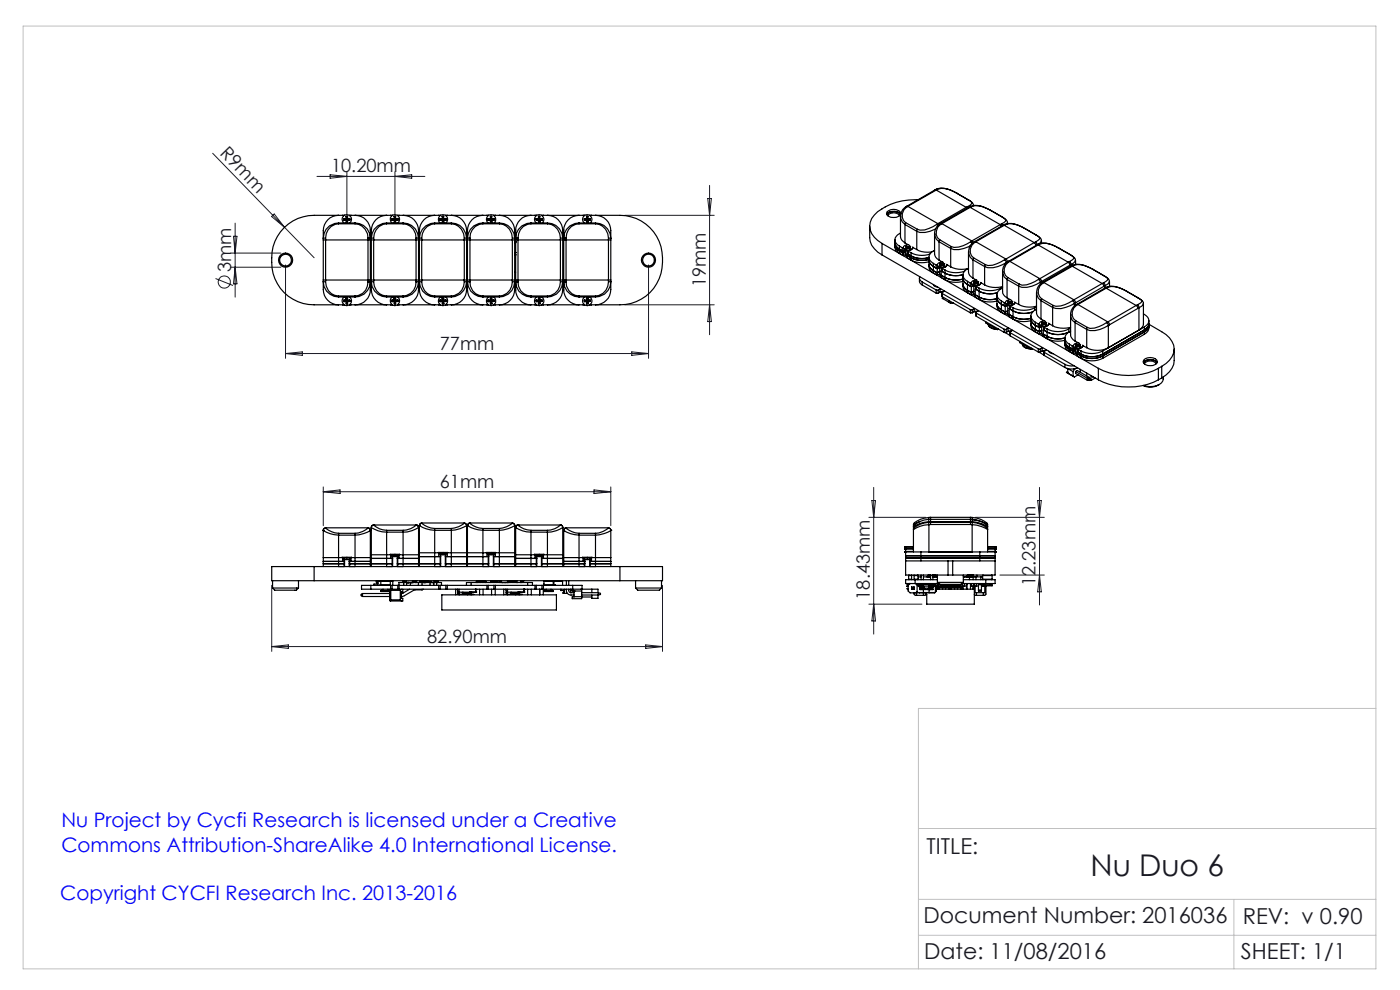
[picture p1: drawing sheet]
<svg xmlns="http://www.w3.org/2000/svg" width="297mm" height="210mm" viewBox="0 0 297 210" stroke-linecap="round" stroke-linejoin="round" font-family="sans-serif">
<defs><g id="words">
<text font-size="6.3" fill="#191924" x="231.3" y="185.7">Nu Duo 6</text>
<g font-size="4.7" fill="#191924">
<text x="196.6" y="181.1">TITLE:</text>
<text x="195.9" y="195.9">Document Number: 2016036</text>
<text x="263.6" y="195.9">REV: v 0.90</text>
<text x="196.1" y="203.4">Date: 11/08/2016</text>
<text x="263.3" y="203.5">SHEET: 1/1</text>
</g>
<g font-size="4.2" fill="#00f">
<text x="13" y="175.5">Nu Project by Cycfi Research is licensed under a Creative</text>
<text x="13" y="180.7">Commons Attribution-ShareAlike 4.0 International License.</text>
<text x="12.8" y="190.9">Copyright CYCFI Research Inc. 2013-2016</text>
</g>
<g font-size="3.9" fill="#191924">
<text x="46.5" y="32.7" transform="rotate(46 46.5 32.7)">R9mm</text>
<text x="70.2" y="36.6">10.20mm</text>
<text x="49.1" y="57.7" transform="rotate(-90 49.1 57.7)">3mm</text>
<text x="149.7" y="60.9" transform="rotate(-90 149.7 60.9)">19mm</text>
<text x="93.3" y="74.1">77mm</text>
<text x="93.3" y="103.4">61mm</text>
<text x="219.7" y="124.3" transform="rotate(-90 219.7 124.3)">12.23mm</text>
<text x="184.5" y="127.2" transform="rotate(-90 184.5 127.2)">18.43mm</text>
<text x="90.6" y="136.3">82.90mm</text>
</g>
</g></defs>
<g fill="none" stroke="#191924" stroke-width=".21">
<path d="M45.1 32.5l21.5 22.2M67.2 37.4h22.9M70 37.1l3.6 .3-3.6 .4zM73.6 36.4v9.1M83.8 36.4v9.1M83.8 37.4l3.5-.3v.7zM150.5 39.3v31.7M45.7 59.1l3.7 1.5M48.9 53.7h10.7M48.9 56.7h10.7M49.5 50.1h.8l-.4 3.6zM49.9 47.3v15.7"/>
<path d="M49.9 56.7l.4 3.5h-.8zM57.6 45.9l.6-.5 2.2 2.8zM60.6 56.2v19.8M132.5 45.7h19M137.6 56.2v19.8M150.1 42.1h.8l-.4 3.6zM60.6 75h77M60.6 75l3.5-.4v.8zM132.5 64.7h19M134 74.6l3.6 .4-3.6 .4zM150.5 64.7l.4 3.5h-.8zM68.6 103.3v8.2"/>
<path d="M68.6 104.3h61M68.6 104.3l3.5-.4v.8zM126 103.9l3.6 .4-3.6 .4zM129.6 103.3v8.2M184.3 109.7h12.1M185 106.2h.7l-.4 3.5zM185.3 103.4v31.1M206.9 109.7h14.6M220.1 106.2h.8l-.4 3.5zM220.5 103.4v24.9M57.6 124.2v14M57.6 137.2h82.9"/>
<path d="M57.6 137.2l3.6-.4v.7zM137 136.8l3.5 .4-3.5 .3zM140.5 124.2v14M184.3 128.2h11.3M185.3 128.2l.4 3.5h-.7zM212.1 122h9.4M220.5 122l.4 3.5h-.8z"/>
<circle cx="47.6" cy="59.8" r="1.3"/>
</g>
<path d="M4.9 5.5h287v200h-287zM291.9 150.3h-97.1v55.2M194.8 175.7h97.1M194.8 198.4h97.1M194.8 190.8h97.1M261.8 190.8v14.7" fill="none" stroke="#c0c0c0" stroke-width=".21"/>
<g fill="none" stroke="#000" stroke-width=".25">
<path d="M68.6 50.5v.4M68.6 50.9h.5M68.6 59.4h.5M68.6 59.4v.4M68.6 59.8h.5M68.6 59.8a3.3 3.3 0 0 0 3.2 3.2M68.6 59.8a4.6 4.6 0 0 0 .9 3.9 3.3 3.3 0 0 0 2.3 1M68.6 50.9v8.5M69.1 50.5h-.5M69.1 50.5v.4M69.1 59.4v.4M69.1 59.8a2.9 2.9 0 0 0 2.7 3"/>
<path d="M69.1 50.9h9M69.1 59.4h9M69.1 50.9v8.5M71.8 47.3a3.2 3.2 0 0 0-3.2 3.2M71.8 47.3v.2M71.8 47.5a2.89 2.89 0 0 0-2.7 3M71.8 45.7a3.3 3.3 0 0 0-3.2 3.2v1.6M71.8 47.5h3.5M71.8 47.3h3.5M72.7 45.7l.2 .1M73 47.3a1 1 0 0 1-.1-1.5 1 1 0 0 1 1.4 0 1 1 0 0 1-.1 1.5M73 46.4v.3"/>
<path d="M73 46.4h.4M73 46.4v.1M73 45.7h.1M73 46.5v.1M73 46.6h.5M73 46.5h.5M73 46.6v.1M73.1 45.7h-6.5a9.1 9.1 0 0 0-9 10 8.9 8.9 0 0 0 9 9h6.5M73.4 45.9v.5M73.4 45.9h.3M73.4 45.9l.1 .1M73.4 46.4l.1 .1"/>
<path d="M73.4 46.7v.5M73.4 47.2h.3M73.4 46.7h-.4M73.5 47.1h.2M73.5 46h.2M73.5 46v.5M73.5 46.6v.5M73.5 46.6l-.1 .1M73.5 47.1l-.1 .1M73.7 46v.5M73.7 46.6v.5M73.7 46.6h.4"/>
<path d="M73.7 46.5h.4M73.7 47.1v.1M73.7 46.6v.1M73.7 45.9v.5M73.7 46.7v.5M73.7 46.7h.5M73.7 46.4v.1M73.7 45.9v.1M74.1 45.7h9.2M74.1 46.5v.1M74.1 46.6l.1 .1M74.2 45.7h.1"/>
<path d="M74.2 46.5v.1M74.2 46.3v.4M74.2 46.3l-.5 .1M74.2 46.3l-.1 .2M74.5 45.7l-.2 .1M75.3 47.5a2.92 2.92 0 0 1 2.8 3M75.3 47.3v.2M75.3 47.3a3.2 3.2 0 0 1 3.3 3.2M75.3 45.7a3.3 3.3 0 0 1 3.3 3.2v1.6M78.1 50.5h.5M78.1 50.5v.4M78.1 50.9h.5"/>
<path d="M78.1 59.4h.5M78.1 59.4v.4M78.1 59.8a2.84 2.84 0 0 1-2.8 3M78.1 50.9v8.5M78.6 50.5v.4M78.6 59.4v.4M78.6 59.8h-.5M78.6 59.8a3.3 3.3 0 0 1-3.3 3.2M78.6 59.8a4.3 4.3 0 0 1-1 3.9 3.1 3.1 0 0 1-2.3 1M78.6 50.9v8.5M78.6 48.8h.2M78.8 50.9h.5"/>
<path d="M78.8 59.4h.5M78.8 50.5v.4M78.8 59.4v.4M78.8 59.8h.5M78.8 59.8a3.3 3.3 0 0 0 3.2 3.2M78.8 59.8a4.6 4.6 0 0 0 .9 3.9 3.3 3.3 0 0 0 2.3 1M78.8 50.9v8.5M79.3 50.5v.4M79.3 50.5h-.5M79.3 59.8a2.9 2.9 0 0 0 2.7 3M79.3 59.4v.4M79.3 50.9h9"/>
<path d="M79.3 50.9v8.5M79.3 59.4h9M82 47.5a2.89 2.89 0 0 0-2.7 3M82 47.3a3.3 3.3 0 0 0-3.2 3.2M82 47.3v.2M82 45.7a3.3 3.3 0 0 0-3.2 3.2v1.6M82 47.5h3.5M82 47.3h3.5M82.9 45.7l.2 .1M83.1 47.3a1 1 0 0 1 0-1.5 1 1 0 0 1 1.4 0 1 1 0 0 1-.1 1.5M83.1 46.4v.3M83.1 46.4h.5"/>
<path d="M83.1 46.4l.1 .1M83.2 45.7h.1M83.2 46.6h.5M83.2 46.5h.5M83.2 46.5v.1M83.2 46.6l-.1 .1M83.6 45.9h.3M83.6 45.9v.5M83.6 45.9l.1 .1M83.6 47.2h.3M83.6 46.7v.5M83.6 46.7h-.5"/>
<path d="M83.6 46.4l.1 .1M83.7 47.1h.2M83.7 46h.2M83.7 46v.5M83.7 46.6v.5M83.7 46.6l-.1 .1M83.7 47.1l-.1 .1M83.9 46.6h.4M83.9 46.5h.4M83.9 46v.5M83.9 46.6v.5M83.9 46.6v.1"/>
<path d="M83.9 47.1h.1M83.9 46.7h.5M83.9 45.9v.5M83.9 46.7v.5M83.9 46.4v.1M83.9 45.9v.1M84.3 45.7h9.2M84.3 46.5v.1M84.3 46.6l.1 .1M84.4 45.7h.1M84.4 46.5v.1M84.4 46.3v.4"/>
<path d="M84.4 46.3l-.5 .1M84.4 46.3l-.1 .2M84.7 45.7l-.2 .1M85.5 47.5a2.87 2.87 0 0 1 2.8 3M85.5 47.3v.2M85.5 47.3a3.3 3.3 0 0 1 3.3 3.2M85.5 45.7a3.3 3.3 0 0 1 3.3 3.2v1.6M88.3 50.5h.5M88.3 50.5v.4M88.3 50.9h.5M88.3 59.4h.5M88.3 59.4v.4"/>
<path d="M88.3 59.8a2.84 2.84 0 0 1-2.8 3M88.3 50.9v8.5M88.8 50.5v.4M88.8 59.8h-.5M88.8 59.8a3.3 3.3 0 0 1-3.3 3.2M88.8 59.4v.4M88.8 59.8a4.6 4.6 0 0 1-1 3.9 3.3 3.3 0 0 1-2.3 1M88.8 50.9v8.5M89 50.9h.5M89 59.4h.5M89 50.5v.4M89 59.4v.4"/>
<path d="M89 59.8h.5M89 59.8a3.3 3.3 0 0 0 3.2 3.2M89 59.8a4.6 4.6 0 0 0 .9 3.9 3.3 3.3 0 0 0 2.3 1M89 48.8h-.2l.2 .1M89 49.2h-.2M89 50.9v8.5M89.5 50.5h-.5M89.5 50.5v.4M89.5 59.4v.4M89.5 59.8a2.9 2.9 0 0 0 2.7 3M89.5 50.9h9M89.5 59.4h9"/>
<path d="M89.5 50.9v8.5M92.2 47.3a3.3 3.3 0 0 0-3.2 3.2M92.2 47.3v.2M92.2 47.5a2.89 2.89 0 0 0-2.7 3M92.2 45.7a3.3 3.3 0 0 0-3.2 3.2v1.6M92.2 47.5h3.5M92.2 47.3h3.5M93.1 45.7l.2 .1M93.3 47.3a1 1 0 0 1 0-1.5 1 1 0 0 1 1.4 0 1 1 0 0 1-.1 1.5M93.3 46.4h.5M93.3 46.4v.3M93.3 46.4l.1 .1"/>
<path d="M93.4 45.7h.1M93.4 46.5v.1M93.4 46.6l-.1 .1M93.4 46.6h.5M93.4 46.5h.5M93.8 45.9v.5M93.8 45.9h.3M93.8 45.9l.1 .1M93.8 46.7h-.5M93.8 46.7v.5M93.8 47.2h.4M93.8 46.4l.1 .1"/>
<path d="M93.9 47.1h.2M93.9 46.6l-.1 .1M93.9 46h.2M93.9 46v.5M93.9 46.6v.5M93.9 47.1l-.1 .1M94.1 46v.5M94.1 46.6v.5M94.1 46.6v.1M94.1 46.6h.4M94.1 47.1h.1M94.1 46.5h.4"/>
<path d="M94.1 46.4v.1M94.1 45.9v.1M94.1 45.9v.5M94.1 46.7l.1 .5M94.1 46.7h.5M94.1 47.1l.1 .1M94.5 45.7h9.1M94.5 46.5l.1 .1M94.5 46.6l.1 .1M94.6 45.7h.1M94.6 46.3v.4M94.6 46.3l-.5 .1"/>
<path d="M94.6 46.3l-.1 .2M94.9 45.7l-.2 .1M95.7 47.5a2.92 2.92 0 0 1 2.8 3M95.7 47.3v.2M95.7 47.3a3.2 3.2 0 0 1 3.3 3.2M95.7 45.7a3.3 3.3 0 0 1 3.3 3.2v1.6M98.5 50.5h.5M98.5 50.5v.4M98.5 50.9h.5M98.5 59.4h.5M98.5 59.4v.4M98.5 59.8a2.92 2.92 0 0 1-2.8 3"/>
<path d="M98.5 50.9v8.5M99 50.5v.4M99 59.8h-.5M99 59.8a3.3 3.3 0 0 1-3.3 3.2M99 59.4v.4M99 59.8a4.6 4.6 0 0 1-1 3.9 3.3 3.3 0 0 1-2.3 1M99 57l.2 .4M99 55.3l.2 .1M99 52.8l.2 .1M99 50.3l.2 .1M99 50.9v8.5M99 48.8h.2"/>
<path d="M99.2 50.5v.4M99.2 50.9h.5M99.2 59.4h.5M99.2 59.4v.4M99.2 59.8h.5M99.2 59.8a3.3 3.3 0 0 0 3.2 3.2M99.2 59.8a4.6 4.6 0 0 0 .9 3.9 3.3 3.3 0 0 0 2.3 1M99.2 56l-.2 .1M99.2 53.5l-.2 .1M99.2 51.1h-.2M99.2 49.1l-.2 .4M99.2 50.9v8.5"/>
<path d="M99.7 50.5h-.5M99.7 50.5v.4M99.7 59.4v.4M99.7 59.8a2.83 2.83 0 0 0 2.7 3M99.7 50.9h9M99.7 59.4h9M99.7 50.9v8.5M102.4 47.3a3.3 3.3 0 0 0-3.2 3.2M102.4 47.3v.2M102.4 47.5a2.83 2.83 0 0 0-2.7 3M102.4 45.7a3.3 3.3 0 0 0-3.2 3.2v1.6M102.4 47.5h3.5"/>
<path d="M102.4 47.3h3.5M103.3 45.7l.2 .1M103.5 47.3a1 1 0 0 1-.1-1.5 1 1 0 0 1 1.5 0 1 1 0 0 1-.1 1.5M103.5 46.4h.5M103.5 46.4v.3M103.5 46.4l.1 .1M103.6 45.7h.1M103.6 46.5v.1M103.6 46.7h-.1M103.6 46.5h.5M103.6 46.6h.5M104 47.2h.4"/>
<path d="M104 45.9h.3M104 45.9v.5M104 46.7v.5M104 45.9l.1 .1M104 46.4l.1 .1M104 46.7h-.5M104.1 47.1h.2M104.1 46h.1M104.1 46v.5M104.1 46.6v.5M104.1 46.6l-.1 .1M104.1 47.1l-.1 .1"/>
<path d="M104.2 46.6h.5M104.2 46.5h.5M104.2 46v.5M104.2 46.6l.1 .1M104.2 46.6l.1 .5M104.3 47.1l.1 .1M104.3 46.7h.5M104.3 45.9v.5M104.3 46.4l-.1 .1M104.3 45.9l-.1 .1M104.3 46.7l.1 .5M104.7 45.7h9.1"/>
<path d="M104.7 46.5v.1M104.7 46.6l.1 .1M104.8 45.7h.1M104.8 46.3v.4M104.8 46.3l-.5 .1M104.8 46.3l-.1 .2M105.1 45.7l-.3 .1M105.9 47.5a2.92 2.92 0 0 1 2.8 3M105.9 47.3v.2M105.9 47.3a3.2 3.2 0 0 1 3.3 3.2M105.9 45.7a3.3 3.3 0 0 1 3.3 3.2v1.6M108.7 50.5v.4"/>
<path d="M108.7 50.5h.5M108.7 50.9h.5M108.7 59.4h.5M108.7 59.4v.4M108.7 59.8a2.92 2.92 0 0 1-2.8 3M108.7 50.9v8.5M109.2 50.5v.4M109.2 59.4v.4M109.2 59.8h-.5M109.2 59.8a3.3 3.3 0 0 1-3.3 3.2M109.2 59.8a4.6 4.6 0 0 1-1 3.9 3.3 3.3 0 0 1-2.3 1M109.2 50.9v8.5"/>
<path d="M109.2 53.6h.2M109.2 54.1h.2M109.2 54h.2M109.2 53.7h.1M109.2 57.7h.2M109.2 48.8h.2M109.2 53.6h.1M109.3 53.6h.1M109.3 54.1h.1M109.3 51.3h.1M109.3 50.7h.1M109.3 50.8h.1"/>
<path d="M109.3 51.4h.1M109.4 50.9h.5M109.4 59.4h.5M109.4 50.5v.4M109.4 59.8a3.2 3.2 0 0 0 3.2 3.2M109.4 59.8h.5M109.4 59.4v.4M109.4 59.8a4.3 4.3 0 0 0 .9 3.9 3.1 3.1 0 0 0 2.3 1M109.4 50.9v8.5M109.4 50.5v1M109.9 50.5h-.5M109.9 50.5v.4"/>
<path d="M109.9 59.8a2.83 2.83 0 0 0 2.7 3M109.9 59.4v.4M109.9 50.9h9M109.9 59.4h9M109.9 50.9v8.5M112.6 47.3a3.2 3.2 0 0 0-3.2 3.2M112.6 47.3v.2M112.6 47.5a2.83 2.83 0 0 0-2.7 3M112.6 45.7a3.3 3.3 0 0 0-3.2 3.2v1.6M112.6 47.5h3.5M112.6 47.3h3.5M113.5 45.7l.2 .1"/>
<path d="M113.7 47.3a1 1 0 0 1-.1-1.5 1 1 0 0 1 1.5 0 1 1 0 0 1-.1 1.5M113.7 46.4h.5M113.7 46.4l.1 .3M113.7 46.4l.1 .1M113.8 45.7h.1M113.8 46.7h.1M113.8 46.5v.1M113.8 46.6h.5M113.8 46.5h.5M114.2 47.2h.3M114.2 45.9h.3M114.2 45.9v.5"/>
<path d="M114.2 46.7v.5M114.2 45.9l.1 .1M114.2 46.7h-.4M114.2 46.4l.1 .1M114.3 47.1h.2M114.3 46h.1M114.3 46v.5M114.3 46.6v.5M114.3 46.6l-.1 .1M114.3 47.1l-.1 .1M114.4 46.6h.5M114.4 46.5h.5"/>
<path d="M114.4 46v.5M114.4 46.6l.1 .5M114.4 46.6l.1 .1M114.5 47.1v.1M114.5 45.9v.5M114.5 46.4l-.1 .1M114.5 45.9l-.1 .1M114.5 46.7h.5M114.5 46.7v.5M114.9 45.7h9.1M114.9 46.5v.1M114.9 46.6l.1 .1"/>
<path d="M115 45.7h.1M115 46.3v.4M115 46.3l-.5 .1M115 46.3l-.1 .2M115.3 45.7l-.3 .1M116.1 47.5a2.92 2.92 0 0 1 2.8 3M116.1 47.3v.2M116.1 47.3a3.2 3.2 0 0 1 3.3 3.2M116.1 45.7a3.3 3.3 0 0 1 3.3 3.2v1.6M118.9 50.5h.5M118.9 50.5v.4M118.9 50.9h.5"/>
<path d="M118.9 59.4h.5M118.9 59.4v.4M118.9 59.8a2.92 2.92 0 0 1-2.8 3M118.9 50.9v8.5M119.4 50.5v.4M119.4 59.4v.4M119.4 59.8h-.5M119.4 59.8a3.3 3.3 0 0 1-3.3 3.2M119.4 59.8a4.6 4.6 0 0 1-1 3.9 3.3 3.3 0 0 1-2.3 1M119.4 50.9v8.5M119.4 48.8h.2M119.6 50.5v.4"/>
<path d="M119.6 50.9h.5M119.6 59.4h.5M119.6 59.8a3.3 3.3 0 0 0 3.2 3.2M119.6 59.8h.5M119.6 59.4v.4M119.6 59.8a4.3 4.3 0 0 0 .9 3.9 3.3 3.3 0 0 0 2.3 1M119.6 50.9v8.5M120.1 50.5h-.5M120.1 50.5v.4M120.1 59.8a2.9 2.9 0 0 0 2.7 3M120.1 59.4v.4M120.1 50.9h9"/>
<path d="M120.1 59.4h9M120.1 50.9v8.5M122.8 47.3a3.2 3.2 0 0 0-3.2 3.2M122.8 47.3v.2M122.8 47.5a2.83 2.83 0 0 0-2.7 3M122.8 45.7a3.3 3.3 0 0 0-3.2 3.2v1.6M122.8 47.5h3.5M122.8 47.3h3.5M123.7 45.7l.2 .1M123.9 47.3a1 1 0 0 1-.1-1.5 1 1 0 0 1 1.5 0 1 1 0 0 1-.1 1.5M124 45.7h.1M124 46.4v.3"/>
<path d="M124 46.5v.1M124 46.4h.4M124 46.4v.1M124 46.7h.1M124 46.6h.5M124 46.5h.5M124.4 47.2h.3M124.4 45.9h.3M124.4 45.9v.5M124.4 46.7v.5M124.4 46.7h-.4M124.4 45.9l.1 .1"/>
<path d="M124.4 46.4l.1 .1M124.5 47.1h.2M124.5 46h.1M124.5 46v.5M124.5 46.6v.5M124.5 46.6l-.1 .1M124.5 47.1l-.1 .1M124.6 46l.1 .5M124.7 46.6h.4M124.7 46.5h.4M124.7 46.6v.1M124.7 47.1v.1"/>
<path d="M124.7 46.6v.5M124.7 45.9l-.1 .1M124.7 45.9v.5M124.7 46.7h.5M124.7 46.4v.1M124.7 46.7v.5M125.1 45.7h6.4a9.2 9.2 0 0 1 8.9 11.2 8.9 8.9 0 0 1-8.9 7.8h-6.4M125.1 46.6l.1 .1M125.1 46.5v.1M125.2 45.7h.1M125.2 46.5v.1M125.2 46.3v.4"/>
<path d="M125.2 46.3l-.5 .1M125.2 46.3l-.1 .2M125.5 45.7l-.3 .1M126.3 47.5a2.92 2.92 0 0 1 2.8 3M126.3 47.3v.2M126.3 47.3a3.2 3.2 0 0 1 3.3 3.2M126.3 45.7a3.3 3.3 0 0 1 3.3 3.2v1.6M129.1 50.5v.4M129.1 50.5h.5M129.1 50.9h.5M129.1 59.4h.5M129.1 59.4v.4"/>
<path d="M129.1 59.8a2.92 2.92 0 0 1-2.8 3M129.1 50.9v8.5M129.6 50.5v.4M129.6 59.4v.4M129.6 59.8h-.5M129.6 59.8a3.3 3.3 0 0 1-3.3 3.2M129.6 59.8a4.6 4.6 0 0 1-1 3.9 3.3 3.3 0 0 1-2.3 1M129.6 50.9v8.5M184.5 48v2.4a4.2 4.2 0 0 0 2.6 3.7M187.1 51.6l45.9 26.5M187.1 51.6v2.5M187.1 54.1l45.9 26.5"/>
<path d="M188.2 44.9a2.1 2.1 0 0 1 2.8 0l.1 .4a1.75 1.75 0 0 1-3 0zM188.3 45.3l-.2 .2a1.93 1.93 0 0 1 2.9 0 2.08 2.08 0 0 0-2.7-.2zM188.3 45.8a1.51 1.51 0 0 1 2.5 0M189.9 51.9a1.59 1.59 0 0 0 .9 1.4l.8 .4 .6-.3M189.9 50.9v1.5a1.59 1.59 0 0 0 .9 1.4M189.9 51.5a1.71 1.71 0 0 0 .9 1.4M190.8 52.2v1.6M190.8 53.8l.8 .4M190.8 52.9l.8 .4M190.8 52.2l.6 .4M190.8 52.9l.6 .3M191 45.9v4.3a1.71 1.71 0 0 0 1 1.3"/>
<path d="M191 49.4a1.45 1.45 0 0 0-1.1 1.3 1.45 1.45 0 0 0 .9 1.5M191.4 52.6h.2M191.4 53.2h.4M191.4 52.6v.6M191.6 52.5a1.07 1.07 0 0 0 1 .7 1.07 1.07 0 0 0 1-.7l.9 .4M191.6 53.3v.9M191.8 53.2l.3-.2-.5 .3M191.8 52.9v.3M192 47.6l2.5 1.5M192 51.5l.7 .4M192 47.6v3.9M192.1 43.9a2.21 2.21 0 0 0-.1 3.7"/>
<path d="M192.1 47.2l-.1 .4M192.1 47.2l2.5 1.4M192.2 53.1v1l.3 .3M192.2 53.9l-.6 .3M192.3 52.4h.1M192.3 52.3h-.1M192.3 52.2l.4 .2M192.3 52.2l-.2 .1 .6 .3M192.3 52.2v.2M192.3 43.9a2.03 2.03 0 0 0-.2 3.3M192.3 43.8l-.2 .1h.2M192.3 43.8h.3"/>
<path d="M192.4 53.2h.2M192.5 54.2a5.2 5.2 0 0 0 4.6 .8M192.5 53.8v.9l.8 .5M192.5 53.8l.8 .5M192.6 43.8l-.3 .1M192.6 53.8h-.1M192.6 43.8l6.4 3.6M192.7 52.6l.3 .2M192.7 52.4v.2M192.7 53.3l-.1-.1 .1 .7M192.7 53.3l.6 .3M192.7 53.3v.6"/>
<path d="M192.7 53.9l.6 .4M192.8 51.9h-.2a.69 .69 0 0 0-.9 .8 1.13 1.13 0 0 0 1.9-.3M192.9 52.5l.3 .2-.2 .1-.2-.1zM193 52.3h.1M193 52.2l-.3 .2M193 52.2l.2 .1-.9 .5-.2-.1 .3-.2 .1 .2-.2 .1M193 52.2v.2M193.3 55.2l1.6 .5 2.2-.2M193.3 54.3l1.6 .5 2.2-.2M193.3 53.6l1.6 .5h1.3l1-.2M193.3 53.6v1.6M194.5 52.9a4.7 4.7 0 0 0 3.2 .5"/>
<path d="M194.5 49.1v3.8M194.6 48.6l-.1 .5M194.8 42.4a12.5 12.5 0 0 0-9.3 3.2 3.5 3.5 0 0 0 .7 5.4l.9 .6M195.1 59v.9l.6 .6M195.1 58.7v.5l.6 .6M195.7 59.8l2.9 1.7M195.7 59.8v.7M197.1 55.2a1.6 1.6 0 0 0 .9 1.3M197.1 56.1a1.6 1.6 0 0 0 .9 1.3l.8 .5 .6-.3M197.1 54.5v2.1a1.59 1.59 0 0 0 .9 1.3M198 56.5l.8 .5M198 55.9v2"/>
<path d="M198 57.9l.8 .5M198 55.9l.6 .3M198 56.5l.6 .4M198.3 53.1a1.46 1.46 0 0 0-1.2 1.3 1.46 1.46 0 0 0 .9 1.5M198.3 49.6v.5l.3 .7 .6 .5M198.4 40.3h.2M198.4 40.3l-6.1 3.5M198.5 48.5a5 5 0 0 1-4 .6M198.6 56.2l.3 .1M198.6 56.9h.4M198.6 40.1l-.2 .2M198.6 40.3l-6 3.5"/>
<path d="M198.6 40.3l6.4 3.7M198.6 56.2v.7M198.7 47.6a6.4 6.4 0 0 1-3.5 1.2l-.6-.2M198.7 47.6l.3 .3M198.8 57v1.4M198.9 40.2h-.3a4 4 0 0 1 3.7 .4l.7 .4M198.9 40.2l-.3 .1M198.9 40.2a4.4 4.4 0 0 1 4.1 .8M198.9 56.2a1.11 1.11 0 0 0 1 .6 1.11 1.11 0 0 0 1-.6M199 47.4l-.3 .2M199 47.4l.2 .3M199 56.9l.3-.2-.5 .3"/>
<path d="M199 56.6v.3M199.2 51.3l2.5 1.4M199.2 55.2l.7 .4M199.2 51.3v3.9M199.3 47.6a2.28 2.28 0 0 0-1 2v4.3a1.6 1.6 0 0 0 .9 1.3M199.3 47.6h.2M199.3 56.4l.3-.2 .1 .1-.2 .2zM199.4 50.9l-.2 .4M199.4 56.7v1.6l.3 .3M199.4 58.1l-.6 .3M199.4 50.9l2.4 1.4M199.5 55.8l.3 .2"/>
<path d="M199.5 55.8l-.2 .2 .5 .3M199.5 56.1h.1M199.5 55.9v.2M199.5 55.8v.1M199.5 47.6a2.03 2.03 0 0 0-.1 3.3M199.5 55.9l-.1 .1M199.6 47.4h.2M199.6 47.4l-.3 .2M199.6 56.8l.2 .1zM199.7 58.4a5.3 5.3 0 0 0 4.6 .8M199.7 57.5l.8 .5M199.7 57.5v1.4l.8 .4"/>
<path d="M199.8 47.4l-.3 .2M199.8 57.4l-.1 .1M199.8 47.4l6.4 3.7M199.8 56v.3M199.8 56.3l-.3 .2M199.8 56.3l.4 .2M199.9 56.9l-.1-.1 .1 .8M199.9 56.9l.6 .4M199.9 56.9v.7M199.9 57.6l.6 .4M200.1 55.6h-.3a.73 .73 0 0 0-.9 .8 1.25 1.25 0 0 0 2-.2l-.1-.2M200.1 56.2l.3 .2-.2 .1"/>
<path d="M200.1 56.2l-.1 .1M200.2 55.9l.1 .1M200.2 55.8l-.4 .2M200.2 55.8l.2 .2-.3 .2M200.2 55.8v.2l-.4 .3M200.5 58l1.6 .4 2.2-.1M200.5 59.3l1.6 .6 2.2-.2M200.5 57.3a5 5 0 0 0 4.1 .2M200.5 57.3v2M200.9 56.1l.8 .5M201.7 56.6l1.6 .5 2-.1M201.7 52.7v3.9"/>
<path d="M201.8 52.3l-.1 .4M203 41h.1M203 41l2.4 1.4M204.3 59a1.59 1.59 0 0 0 .9 1.4M204.3 58.4v2.3a1.59 1.59 0 0 0 .9 1.4M205 44l.2 .2M205 44l-6 3.4M205.2 43.8l-.2 .2M205.2 43.8l.2 .2M205.2 59.7v2.4M205.2 59.7l.6 .3M205.4 42.4l.8 .6-.4 .5-.6 .3"/>
<path d="M205.5 42.4l.2 .1a1.28 1.28 0 0 1 .8 1.1M205.5 53.4v4.3a1.59 1.59 0 0 0 .9 1.3M205.5 56.9a1.45 1.45 0 0 0-1.2 1.3 1.45 1.45 0 0 0 .9 1.5M205.6 43.9l.2 .1M205.6 43.9l-6 3.5M205.8 44l-6 3.4M205.8 44l6.4 3.7M205.8 43.8a4.9 4.9 0 0 1 4.4 .9M205.8 52.1a6.4 6.4 0 0 1-3.4 .8l-.7-.2M205.8 43.8h.3M205.8 43.8l-.2 .1M205.9 51.3a6.3 6.3 0 0 1-3.5 1.2l-.6-.2"/>
<path d="M205.9 51.3l.3 .4M206.1 60v.1M206.1 43.8l-.3 .2M206.1 43.8a4.5 4.5 0 0 1 4 .8M206.2 51.1l-.3 .2M206.2 51.1l.2 .4M206.4 55.1l2.5 1.4M206.4 59l.7 .4M206.4 55.1v3.9M206.5 51.4a2.25 2.25 0 0 0-.1 3.7M206.5 51.4h.3M206.6 54.7l-.2 .4"/>
<path d="M206.6 54.7l2.4 1.4M206.7 59.8l-.1 .1M206.7 59.7l.4 .2M206.7 59.7l-.2 .1 .6 .3M206.7 59.7v.2M206.8 51.4a2.03 2.03 0 0 0-.2 3.3M206.8 51.3h.2M206.8 51.3l-.3 .1M207 51.3l-.2 .1M207 51.3l6.4 3.7M207.1 59.9v.2M207.3 59.4h-.3a.86 .86 0 0 0-.9 .6 1.16 1.16 0 0 0 2 0v-.1"/>
<path d="M207.3 60l.3 .2-.2 .1M207.3 60l-.1 .1 .2 .2M207.4 59.8h.1M207.4 59.7l-.3 .2M207.4 59.7l.2 .1-.3 .2M207.4 59.9h.1M207.4 59.9l-.3 .2M207.4 59.7v.2M208.9 56.5v3.9M209 56.1l-.1 .4M210.1 44.6l2.6 1.5M212.2 47.7l.2 .3"/>
<path d="M212.2 47.7l-6 3.4M212.4 47.5l-.2 .2M212.4 47.5l.3 .3M212.7 46.1l.2 .1a1.28 1.28 0 0 1 .8 1M212.7 46.1l.7 .5v.3l-1 .6M212.7 46.1h.1M212.7 57.5l.3 1.3 .6 .5M212.8 47.8h.2M212.8 47.8l-6 3.5M213 47.8l-6 3.5M213 47.8l6.4 3.7M213.1 47.7a5.1 5.1 0 0 1 4.3 .8"/>
<path d="M213.1 55.1a6.8 6.8 0 0 1-3.5 1.2l-.6-.2M213.1 55.1l.4 .6M213.3 47.7l-.3 .1M213.3 47.7a4.4 4.4 0 0 1 4.1 .8M213.3 47.7l-.5 .1M213.4 55l-.3 .1M213.4 55l.3 .5-.2 .2M213.5 55.7a6.4 6.4 0 0 1-4 1.1l-.6-.3M213.6 59.3l2.5 1.4M213.6 59.3v3.9M213.7 55.6a2.27 2.27 0 0 0-1 1.9v4.3a1.59 1.59 0 0 0 .9 1.4M213.7 47.2l-.1 .2"/>
<path d="M213.7 55.6h.3M213.7 47.2v.2M213.8 58.9l-.2 .4M213.8 58.9l2.5 1.4M214 55.6a2.01 2.01 0 0 0-.2 3.3M214 55.4h.2M214 55.4l-.3 .2M214.2 55.4l-.2 .2M214.2 55.4l6.4 3.7M217.4 48.5h.1M217.4 48.5l2.5 1.4M219.4 51.5l.3 .6"/>
<path d="M219.4 51.5l-6 3.5M219.7 51.3l-.3 .2M219.7 51.3l.3 .7M219.9 49.9l.4 .3 .3 .5-.9 .6M219.9 49.9h.1M219.9 49.9l.2 .2a1.07 1.07 0 0 1 .8 1.1l-.7 .6M220 52h.2M220 52l-6 3.4M220.2 52l-6 3.4M220.2 52l6.4 3.6M220.3 51.8a5.1 5.1 0 0 1 4.3 .8M220.3 59.3a6.5 6.5 0 0 1-3.5 1.2l-.5-.2"/>
<path d="M220.3 59.3l.4 .6M220.5 51.8l-.3 .2M220.5 51.8a4.4 4.4 0 0 1 4.1 .8M220.5 51.8l-.5 .2M220.6 59.1l-.3 .2M220.6 59.1l.3 .6M220.7 59.9a6.2 6.2 0 0 1-3.9 1.1l-.7-.3M220.7 59.9v.3M220.9 59.7l-.2 .2M220.9 51v.6M221.2 59.9l-.3 .2h.3M221.2 59.9h.2"/>
<path d="M221.4 59.9l-.2 .2M221.4 59.9l6.4 3.7M224.6 52.6h.1M224.6 52.6l2.5 1.4M224.6 52.6l2.5 1.5M226.6 55.6l.4 .7M226.6 55.6l-6 3.5M226.9 55.5l-.3 .1M226.9 55.5l.3 .6M227 56.3l-6.1 3.4M227.1 54.1l.2 .1a1.19 1.19 0 0 1 .8 1l.1 .9M227.1 54l.7 .6v.2l-.9 .7"/>
<path d="M227.1 54v.1M227.2 56.4l.3 .1M227.2 56.4l-6 3.5M227.2 56.1l-.2 .2M227.2 56.1v.3M227.5 56.5l-6.1 3.4M227.5 56.5l6.3 3.6M227.5 56.3a5 5 0 0 1 4.3 .8M227.7 56.3l-.2 .2M227.7 56.3a4.5 4.5 0 0 1 4.1 .8M227.7 56.3l-.5 .1M228.1 55.2l-.3 .6-.6 .3"/>
<path d="M231.8 57.1h.1M231.8 57.1l2.5 1.5M234.1 60l-.3 .1M234.1 60l.3 .6M234.3 58.6l.5 .3 .2 .5-.9 .6M234.3 58.6h.1M234.3 58.6l.3 .1a1.14 1.14 0 0 1 .7 1.2l-.9 .7M235.4 59.7v1.1M71.8 62.8v.2M71.8 62.8h3.5M71.8 63h3.5M72.9 64.5l-.2 .2"/>
<path d="M73 63.7v.3M73 63.7h.4M73 64h.4M73 63.7h.1M73 64.6v.1M73 63a1 1 0 0 0-.2 1.5 1 1 0 0 0 1.5 0 1 1 0 0 0-.1-1.5M73 63.9v.1M73 63.7v.2M73 63.9h.5M73 63.7h.5M73.4 63.2v.5M73.4 63.2h.3"/>
<path d="M73.4 63.2l.1 .1M73.4 63.7h.1M73.4 64v.4M73.4 64.4h.3M73.5 63.3v.4M73.5 63.3h.2M73.5 63.9l-.1 .1M73.5 64.4h-.1M73.5 63.9v.5M73.5 64.4h.2M73.7 63.3v.4M73.7 63.9v.5"/>
<path d="M73.7 64.4h.1M73.7 63.9v.1M73.7 63.7h.4M73.7 63.2v.1M73.7 63.7h.5M73.7 63.2v.5M73.7 64v.4M73.7 63.7h.1M74.1 64.7h9.2M74.1 63.7l.1 .1M74.1 63.9l.1 .1M74.1 63.7v.2"/>
<path d="M74.1 63.9h-.4M74.2 63.7h.1M74.2 64.6v.1M74.2 63.7v.3M74.2 64h-.5M74.3 64.5l.2 .2M75.3 62.8v.2M78.6 61.6h.2M82 62.8v.2M82 62.8h3.5M82 63h3.5M83.1 64.5l-.2 .2"/>
<path d="M83.1 63.7v.3M83.1 63.7h.5M83.1 64h.5M83.1 63.7h.1M83.2 64.6v.1M83.2 63a1 1 0 0 0-.2 1.5 1 1 0 0 0 1.5 0 1 1 0 0 0-.2-1.5M83.2 63.9h.5M83.2 63.7h.5M83.2 63.9l-.1 .1M83.2 63.7v.2M83.6 63.2h.3M83.6 63.2v.5"/>
<path d="M83.6 63.2l.1 .1M83.6 64.4h.3M83.6 64v.4M83.6 63.7h.1M83.7 63.3h.2M83.7 63.3v.4M83.7 64.4h.2M83.7 63.9l-.1 .1M83.7 63.9v.5M83.7 64.4h-.1M83.9 63.7h.4M83.9 63.3v.4"/>
<path d="M83.9 63.9v.5M83.9 64.4h.1M83.9 63.9v.1M83.9 63.2v.1M83.9 63.7h.5M83.9 63.2v.5M83.9 64v.4M83.9 63.7h.1M84.3 64.7h9.2M84.3 63.7v.2M84.3 63.9l.1 .1M84.3 63.9h-.4"/>
<path d="M84.4 63.7v.1M84.4 64.6v.1M84.4 63.7h-.1M84.4 64h-.5M84.4 63.7v.3M84.4 63.7h.1M84.5 64.5l.2 .2M85.5 62.8v.2M88.8 61.6h.2M92.2 62.8v.2M92.2 62.8h3.5M92.2 63h3.5"/>
<path d="M93.3 64.5l-.2 .2M93.3 63.7h.5M93.3 64h.5M93.3 63.7h.6M93.3 63.7v.3M93.4 63.7v.2M93.4 64.6v.1M93.4 63a1 1 0 0 0-.2 1.5 1 1 0 0 0 1.5 0 1 1 0 0 0-.2-1.5M93.4 63.9h.5M93.4 63.9l-.1 .1M93.8 63.2h.3v.5M93.8 63.2v.5"/>
<path d="M93.8 63.2h.1M93.8 63.2l.3 .1M93.8 64.4h.4M93.8 64v.4M93.8 63.2l.1 .1M93.8 63.7h.1M93.9 63.3h.2M93.9 64.4h.2M93.9 63.3v.4M93.9 63.9v.5M93.9 63.9l-.1 .1M93.9 64.4h-.1"/>
<path d="M94.1 63.3v.4M94.1 63.9v.5M94.1 63.9v.1M94.1 64.4h.1M94.1 63.7h.5M94.1 64l.1 .4M94.1 63.7h.1M94.5 64.7h9.1M94.5 63.9h-.4M94.5 63.9l.1 .1M94.6 63.7l-.1 .2M94.6 64.6v.1"/>
<path d="M94.6 63.7h-.5M94.6 63.7v.3M94.6 64h-.5M94.7 64.5l.2 .2M95.7 62.8v.2M99 61.6h.2M102.4 62.8v.2M102.4 62.8h3.5M102.4 63h3.5M103.5 64.5l-.2 .2M103.5 63.7h.5M103.5 64h.5"/>
<path d="M103.5 63.7v.3M103.5 63.7h.1M103.6 63.7v.1M103.6 64.6v.1M103.6 63a1 1 0 0 0-.2 1.5 1 1 0 0 0 1.5 0 1 1 0 0 0-.2-1.5M103.6 63.7h.5M103.6 63.7v.2M103.6 63.9h.5M103.6 63.9l-.1 .1M104 64.4h.4M104 63.2h.3v.5M104 63.2v.5"/>
<path d="M104 64v.4M104 63.7h.1M104.1 63.2l.1 .1M104.1 63.2v.1M104.1 63.3h.1M104.1 64.4h.2M104.1 63.3v.4M104.1 63.9v.5M104.1 63.9l-.1 .1M104.1 64.4h-.1M104.2 63.7h.5M104.2 63.9l.1 .1"/>
<path d="M104.2 63.3v.4M104.2 63.9l.1 .5M104.3 64.4h.1M104.3 63.7h.5M104.3 64l.1 .4M104.3 63.7h-.1M104.7 64.7h9.1M104.7 63.9l.1 .1M104.7 63.7v.2M104.7 63.9h-.5M104.8 64.6v.1M104.8 63.7v.3"/>
<path d="M104.8 64h-.5M104.8 63.7h-.1M104.8 64.5l.3 .2M105.9 62.8v.2M109.2 61.6h.2M112.6 62.8v.2M112.6 62.8h3.5M112.6 63h3.5M113.7 64.5l-.2 .2M113.7 63.7h.5M113.7 63.7l.1 .3M113.7 63.7h.1"/>
<path d="M113.8 64.6v.1M113.8 64h.4M113.8 63a1 1 0 0 0-.2 1.5 1 1 0 0 0 1.5 0 1 1 0 0 0-.2-1.5M113.8 63.7v.1M113.8 63.9h.5M113.8 63.7h.5M113.8 63.9v.1M113.8 63.7v.2M114.2 64.4h.3M114.2 63.2h.3v.5M114.2 63.2v.5M114.2 64v.4"/>
<path d="M114.2 63.2l.1 .1M114.2 63.7h.1M114.3 63.2l.1 .1M114.3 63.3h.1M114.3 64.4h.2M114.3 63.3v.4M114.3 63.9v.5M114.3 63.9l-.1 .1M114.3 64.4h-.1M114.4 63.7h.5M114.4 63.3v.4M114.4 63.9l.1 .5"/>
<path d="M114.4 63.9l.1 .1M114.5 64.4h.1M114.5 63.7h.5M114.5 63.7h-.1M114.5 64v.4M114.9 64.7h9.1M114.9 63.9l.1 .1M114.9 63.9h-.5M114.9 63.7v.2M115 64.6v.1M115 63.7v.3M115 64h-.5"/>
<path d="M115 63.7h-.1M115 64.5l.3 .2M116.1 62.8v.2M119.4 61.6h.2M122.8 62.8v.2M122.8 62.8h3.5M122.8 63h3.5M123.9 64.5l-.2 .2M124 63.7v.3M124 64.6v.1M124 63.7h.4M124 64h.4"/>
<path d="M124 63.7h.1M124 63.7v.1M124 63a1 1 0 0 0-.2 1.5 1 1 0 0 0 1.5 0 1 1 0 0 0-.2-1.5M124 63.9h.5M124 63.7h.5M124 63.7v.2M124 63.9v.1M124.4 64.4h.3M124.4 63.2h.3M124.4 63.2v.5M124.4 64v.4M124.4 63.2l.1 .1"/>
<path d="M124.4 63.7h.1M124.5 63.2h.2M124.5 63.3h.1M124.5 64.4h.2M124.5 63.3v.4M124.5 63.9v.5M124.5 63.9l-.1 .1M124.5 64.4h-.1M124.6 63.3l.1 .4M124.7 63.7h.4M124.7 63.9v.5M124.7 63.2l-.1 .1"/>
<path d="M124.7 63.9v.1M124.7 64.4h.1M124.7 63.2v.5M124.7 63.7h.5M124.7 64v.4M124.7 63.7h.1M125.1 63.7v.2M125.1 63.9l.1 .1M125.1 63.9h-.4M125.2 63.7v.1M125.2 64.6v.1M125.2 63.7v.3"/>
<path d="M125.2 64h-.5M125.2 63.7h-.1M125.2 64.5l.3 .2M126.3 62.8v.2M195.7 60.5l2.9 1.7M198 60.4a.87 .87 0 0 0 .9 .5M198.6 61.5h.4M198.6 62.2h.4M198.6 61.5v.7M199 61.5v.7M199.4 61.3l-.4 .2M199.4 61.3v.7"/>
<path d="M199.4 62l-.4 .2M199.6 61.3h-.2M199.8 62.2l.1 .7M199.9 62.3v.6M199.9 62.3l5.9 3.4M199.9 62.9l5.9 3.4M199.9 61.9l-.6 .1M199.9 63.3l.2 .1M199.9 63.3h.1M199.9 62.9v.4M199.9 63.3l1.4 .8M200.1 61.9l-.7 .1"/>
<path d="M200.4 61.7l-.6 .4 .1 .2M201.3 64.1l.8 .2M201.3 63.7v.4M202.1 64.2v.1M202.2 64.3h-.1M204.3 60.3a1.6 1.6 0 0 0 .9 1.3l.9 .4 .5-.2M205.2 60.4l.9 .4M205.2 62.1l.9 .4M205.2 60.4l.6 .3M205.8 60l.3 .1M205.8 60.7h.5M205.8 65.7h.5"/>
<path d="M205.8 66.3h.5M205.8 60v.7M205.8 65.7v.6M206.1 60.1a1.14 1.14 0 0 0 2-.1l.8 .4M206.1 60.8v1.7M206.3 60.7l.2-.2-.4 .3M206.3 60.4v.3M206.3 65.7v.6M206.5 60.2l.4-.2 .1 .1-.3 .2zM206.6 60.6v1.8l.3 .3M206.6 62.3l-.5 .2M206.7 65.5l-.4 .2"/>
<path d="M206.7 65.5v.6M206.7 66.1l-.4 .2M206.8 65.4l-.1 .1M206.8 60.7h.2l.1 .7M206.9 62.5a5.2 5.2 0 0 0 4.6 .9M206.9 61.3l.8 .5M206.9 61.3v1.7l.8 .5M207 60.6l.1 .2M207 66.3l.1 .8M207 61.2l-.1 .1M207.1 60.1l-.4 .2M207.1 60.1l.3 .2"/>
<path d="M207.1 61.4l.6 .4M207.1 60.8l.6 .3M207.1 60.8v.6M207.1 66.4v.7M207.1 67.1l5.9 3.4M207.1 66.4l5.9 3.4M207.3 66.1h-.6M207.6 65.9l-.6 .4 .1 .1M207.7 61.8l1.7 .5h1.2l1-.2M207.7 63.5l1.7 .5 2.1-.2M207.7 61.1a5.2 5.2 0 0 0 4.6 0M207.7 61.1v2.4"/>
<path d="M208.9 60.4a5.1 5.1 0 0 0 3.8 .4M209.1 68.3v.2l2.5 1.4M211.3 69.8l-1-.2-.5-.4-.1-.4 .3 .7 .6 .2 .8 .1M211.5 63.2a1.59 1.59 0 0 0 .9 1.3M211.5 64.4a1.6 1.6 0 0 0 .9 1.3l.9 .5 .5-.3M211.5 62.5v2.4a1.59 1.59 0 0 0 .9 1.3M211.6 69.7v.2M211.8 69.8l-.2 .1M212.3 61.1v.2M212.4 64.5l.9 .5M212.4 63.8v2.4M212.4 66.2l.9 .5"/>
<path d="M212.4 64.5l.6 .4M212.4 63.8l.6 .4M212.7 61.1a1.46 1.46 0 0 0-1.2 1.3 1.46 1.46 0 0 0 .9 1.4M212.7 60.9l-.4 .2M213 64.2l.3 .1M213 64.9h.5M213 69.8h.5M213 70.5h.5M213 64.2v.7M213 69.8v.7M213.3 65v1.7M213.3 70.5l.9 .6"/>
<path d="M213.3 64.2a1.09 1.09 0 0 0 1 .6 1.09 1.09 0 0 0 1-.6M213.5 64.9l.2-.2-.4 .3M213.5 64.5v.4M213.5 69.8v.7M213.6 63.2l.7 .4M213.8 64.7v1.9l.3 .3M213.8 66.4l-.5 .3M213.9 69.6l-.4 .2M213.9 69.6v.7M213.9 70.3l-.4 .2M213.9 64.1h.1M213.9 64h-.1"/>
<path d="M213.9 63.8l.4 .2M213.9 63.8l-.2 .2 .9 .5 .2-.2-.3-.1M213.9 63.8v.3M214 69.6h-.1M214.1 64.8h.1M214.1 66.7a5.2 5.2 0 0 0 4.6 .8M214.1 65.5l.8 .4M214.1 65.5v1.7l.8 .5M214.2 64.8l.1 .1M214.2 64.8l.1 .8M214.2 71.1l.1 .2M214.2 70.5v.6"/>
<path d="M214.2 65.4l-.1 .1M214.3 64v.3M214.3 65.6l.6 .3M214.3 64.9l.6 .4M214.3 64.9v.7M214.3 70.6v.7M214.3 70.6l6 3.4M214.3 71.3l6 3.4M214.5 63.6h-.2a.73 .73 0 0 0-.9 .8 1.41 1.41 0 0 0 1.8 0l.1-.3M214.5 64.2l-.1 .1 .2 .1M214.5 70.2l-.6 .1M214.6 63.9l.1 .1"/>
<path d="M214.6 63.8l-.3 .2M214.6 64.1l-.6 .4-.3-.2 .4-.1 .1 .1-.3 .1M214.6 63.8l.2 .2-.3 .2M214.6 64.1h.1M214.6 63.8v.3M214.8 70.1l-.6 .3 .1 .2M214.9 65.9a5 5 0 0 0 4.2 .2M214.9 67.7l1.7 .5 2.2-.2M214.9 65.3a5.2 5.2 0 0 0 4.6 0M214.9 65.3v2.4M215.3 64.1l.8 .5M216.1 64.6l1.7 .5 2.1-.2"/>
<path d="M216.1 60.7v3.9M216.3 60.3l-.2 .4M216.4 72.4v.3l2.4 1.4M216.9 73l.2 .4 .5 .4 1.1 .2M216.9 73l.2 .4 .5 .4 1 .2M218.7 67.7a1.82 1.82 0 0 0 .9 1.3M218.7 68.6a2.29 2.29 0 0 0 1.8 1.8l.5-.3M218.7 67v2.1a1.79 1.79 0 0 0 .9 1.3M218.8 73.9v.2M219 74l-.2 .1M219.5 65.3v.5M219.6 69l.9 .5"/>
<path d="M219.6 68.4v2M219.6 70.4l.9 .5M219.6 68.4l.7 .3M219.6 69l.7 .3M219.9 62v4.3a1.6 1.6 0 0 0 .9 1.4M219.9 65.6a1.46 1.46 0 0 0-1.2 1.3 1.46 1.46 0 0 0 .9 1.5M219.9 65.1l-.4 .2M220.3 68.7h.2M220.3 69.3h.4M220.3 74h.4M220.3 74.7h.4M220.3 68.7v.6"/>
<path d="M220.3 74v.7M220.5 74.7l.9 .6M220.5 68.7a1.11 1.11 0 0 0 1 .6 1.11 1.11 0 0 0 1-.7l.8 .5M220.5 68.6v.1M220.5 69.5v1.4M220.7 69.3l.2-.1-.4 .3M220.7 69.1v.2M220.7 74v.7M220.8 63.8l2.5 1.4M220.8 67.7l.7 .4M220.8 63.8v3.9M220.9 60.1a2.21 2.21 0 0 0-.1 3.7"/>
<path d="M220.9 68.9l.4-.3 .1 .2-.2 .2zM221 63.4l-.2 .4M221 69.2v1.6l.3 .2M221 70.6l-.5 .3M221 63.4l2.4 1.4M221.1 73.8l-.4 .2M221.1 73.8v.7M221.1 74.5l-.4 .2M221.2 68.4l-.2 .1M221.2 68.3l.3 .2M221.2 68.3l-.3 .2 .6 .2M221.2 69l.3-.2 .3 .2"/>
<path d="M221.2 68.3l-.1 .3M221.2 60.1a2.03 2.03 0 0 0-.2 3.3M221.2 73.8h-.1M221.3 69.3h.1zM221.3 70.9a5.2 5.2 0 0 0 4.6 .8M221.3 70v1.4l.8 .5M221.3 70l.8 .4M221.4 74.6l.1 .8M221.4 69.9l-.1 .1M221.5 68.5v.2M221.5 69.5l-.1-.2 .1 .8M221.5 69.5l.6 .3"/>
<path d="M221.5 69.5v.6M221.5 74.7v.7M221.5 70.1l.6 .3M221.5 74.7l4.4 2.6M221.5 75.4l4.4 2.6M221.7 68.1h-.2a.69 .69 0 0 0-.9 .8 1.21 1.21 0 0 0 1.9-.3v-.1M221.7 68.6l.3 .3-.1 .1-.3-.2zM221.8 74.4l-.7 .1M221.8 68.4l.2 .1M221.8 68.3l-.3 .2M221.8 68.3l.2 .2-.5 .2M221.8 68.6h.1"/>
<path d="M221.8 68.3v.3M222 74.2l-.6 .4 .1 .1M222.1 70.4a5.2 5.2 0 0 0 4.6 0M222.1 71.9l1.7 .4 2.1-.1M222.1 69.8a4.9 4.9 0 0 0 4.6 0M222.1 69.8v2.1M222.5 74.5l.3 .4 .6 .1M223.3 69.1l1.7 .5 2.1-.1M223.3 65.2v3.9M223.4 64.8l-.1 .4M225.9 72.8a1.6 1.6 0 0 0 1 1.3l.8 .5 .5-.3M225.9 71.7v1.5a1.59 1.59 0 0 0 1 1.4"/>
<path d="M225.9 72.3a1.71 1.71 0 0 0 1 1.4M225.9 78a3.3 3.3 0 0 0 2.7 0M225.9 77.3l1 .3h1M225.9 77.3v.7M226.4 78.2h.1M226.5 79.2h.1M226.5 79.2l1.1 .6M226.5 78.2v1M226.5 79.2l1.4 .8M226.5 78.8l-.3 .2 .3 .2M226.6 78.2l1 .6M226.7 70.4l.4-.2a1.46 1.46 0 0 0-1.1 1.3 1.46 1.46 0 0 0 .9 1.5"/>
<path d="M226.7 70.4h.1M226.7 69.8v.6M226.9 73.7l.8 .4M226.9 73v1.6M226.9 74.6l.8 .4M226.9 73l.6 .4M226.9 73.7l.6 .3M227.1 69.6l-.4 .2M227.2 66.7v.5l.3 .7 .6 .5M227.5 73.4h.2M227.5 74h.4M227.5 73.4v.6"/>
<path d="M227.5 63.8a6.3 6.3 0 0 1-3.5 1.2l-.6-.2M227.5 63.8l.4 .6M227.6 79.8l.3 .2M227.6 78.8v1M227.7 74.1v.9M227.7 73.3v.1M227.8 78.2l.1 .1M227.8 63.6l-.3 .2M227.8 63.6l.4 .6M227.9 74l.2-.1-.4 .2M227.9 73.7v.3M227.9 64.4a6.7 6.7 0 0 1-3.9 1l-.7-.2"/>
<path d="M227.9 78.3l-.3 .5M227.9 64.4v.5M228.1 68.4l2.4 1.5M228.1 72.3l.7 .4M228.1 68.4v3.9M228.1 64.8a2.27 2.27 0 0 0-1 1.9v4.3a1.71 1.71 0 0 0 1 1.3M228.2 64.2l-.3 .2M228.2 78.8v.4l2.5 1.5M228.2 78.8l.3-.2 2.5 1.4M228.2 78.8l2.5 1.4M228.2 68l-.1 .4M228.2 73.9v1.1l.3 .2"/>
<path d="M228.2 74.7l-.5 .3M228.2 68l2.5 1.5M228.2 73.2h.1M228.3 78.1l-.4 .2M228.4 73.2h.1M228.4 73.1l-.1 .1M228.4 73l.3 .2M228.4 73l-.3 .1 .4 .2M228.4 73.2l.7 .4M228.4 73v.2M228.4 64.8a2.01 2.01 0 0 0-.2 3.2M228.4 64.6l-.3 .1 .3 .1"/>
<path d="M228.4 64.6h.3M228.5 74h.2M228.5 73.3l-.3 .2 .2 .2 .3-.3M228.5 73.3l.1 .2-.2 .1M228.5 74.6l.8 .5M228.5 74.6v.9l.8 .5M228.7 64.6l-.3 .2M228.7 74v.1M228.7 74v.7M228.7 74.6h-.2M228.7 64.6l6.3 3.7M228.7 73.2v.2l.3-.2"/>
<path d="M228.7 79.5l-.8 .5M228.7 74.1l.6 .4M228.7 74.1v.6M228.7 74.7l.6 .4M228.9 72.7h-.2a.73 .73 0 0 0-.9 .8 1.1 1.1 0 0 0 1.9-.3M228.9 73.3l.4 .2-.2 .1M228.9 73.3l-.1 .2 .3 .1M229 73.1l.2 .1M229 73l-.3 .2M229 73l.2 .1-.3 .2M229 73.2h.1M229 73v.2"/>
<path d="M229.2 78.3v.7M229.3 76a5.2 5.2 0 0 0 4.6 0M229.3 74.5a5.2 5.2 0 0 0 4.6 0M229.3 74.5v1.5M229.7 73.3a1.08 1.08 0 0 1-1 .7 1.08 1.08 0 0 1-1-.6M229.7 73.3l.8 .5M230.5 73.8a4.9 4.9 0 0 0 4.6 0M230.5 69.9v3.9M230.5 79.1v.7M230.7 69.5l-.2 .4M231.5 79.6v1.1M231.8 79.9h.1"/>
<path d="M233 78.1a14.1 14.1 0 0 0 12.7 0M233 78.1v2.5M233.8 60.1l.4 .6M233.8 60.1l-6 3.5M233.9 74.5v1.5M234.2 60.7l-6 3.5M234.4 60.6l-.2 .1M234.4 61.1h.3M234.4 61.1l-6 3.5M234.4 60.6v.5M234.7 61.1l6.3 3.7M234.7 61.1l-6 3.5"/>
<path d="M234.7 61a4 4 0 0 1 3.7 .4l.6 .4M234.7 68.4a6.5 6.5 0 0 1-3.5 1.3l-.5-.2M234.7 68.4l.4 .6M234.9 61l-.2 .1M234.9 61a4.4 4.4 0 0 1 4.1 .8M234.9 61l-.5 .1M235 68.3l-.3 .1M235 68.3l.4 .6M235.1 69a6.2 6.2 0 0 1-3.9 1.1l-.7-.2M235.1 69v4.8M235.4 68.9l-.3 .1M239 61.8h.1"/>
<path d="M239 61.8l2.5 1.4M241 64.8l.3 .3 .1 .3M241 64.8l-6 3.5M241.3 64.7l-.3 .1M241.3 64.7l.2 .1 .1 .5M241.4 65.4l-6 3.5M241.5 63.2l.7 .6v.2l-.9 .7M241.5 63.2h.1M241.5 63.2l.3 .2a1.19 1.19 0 0 1 .8 1v4.3a1.71 1.71 0 0 1-1 1.3M241.6 65.3l-.2 .1M241.6 70l-6.5 3.8M241.6 65.3v4.7"/>
<path d="M242.5 64.4l-.3 .5-.6 .4M242.6 66.6a1.44 1.44 0 0 1 1.1 1.3 1.44 1.44 0 0 1-.9 1.4M242.6 76.8l.4-.3-.4 .4zM242.6 76.4a2.05 2.05 0 0 1 2.8 0l.1 .3a1.78 1.78 0 0 1-3 0zM242.8 77.2a1.52 1.52 0 0 1 2.5 0M242.8 69.3v1.6M242.8 70.9l-8.9 5.1M242.8 69.3l-8.9 5.2M243 76.5a1.96 1.96 0 0 1 2.5 .4M243.7 69.1a1.59 1.59 0 0 1-.9 1.3l-8.9 5.1a5.2 5.2 0 0 1-5.4-.5M243.7 68v1.6a1.59 1.59 0 0 1-.9 1.3M243.7 68.7a1.6 1.6 0 0 1-.9 1.3l-8.9 5.1a4.9 4.9 0 0 1-4.6 0"/>
<path d="M243.7 68.8l2.8 1.6a4.2 4.2 0 0 1 2.5 4.5 5.1 5.1 0 0 1-2.5 2.8M245.7 78.1v2.5M246.5 77.7l-.8 .4M246.5 77.7v2.5M246.8 80a1.9 1.9 0 0 1-2.2 2h-.8l-1.3-.2M249.1 74v2.5a4.5 4.5 0 0 1-2.6 3.7M230.7 80.2l.4 .3M230.7 80.7h.4M230.7 80.2v.5M231 80l.3 .4M231 80l-.3 .2M231.1 80.5v.2"/>
<path d="M231.3 80.6l.2 .1M231.3 80.4l-.2 .1M231.3 80.4v.2M231.3 80.6l-.2 .1M232.3 80.2l-.8 .5M233 80.6a14.1 14.1 0 0 0 12.7 0M246 81.6a3.5 3.5 0 0 1-3.5 .2M246.5 80.2l-.8 .4M68.6 119.6h4.5M68.6 119.1h4.5M68.6 112.5l.1 .1a7 7 0 0 0 3.1 .9M68.6 112.5h.1"/>
<path d="M68.6 118.3h4.1M68.6 112.5v7.7M69.1 112l.1 .1a4.8 4.8 0 0 0 2.6 1M69.1 112h.1M69.1 112l-.3 .1-.2 .4M69.1 112l-.4 .2-.1 .3M69.1 112h9M71.8 113.1v.4M71.8 113.5v6.7M71.8 113.1h3.5M71.8 113.5h3.5M72.6 118.3h2"/>
<path d="M72.7 118.3h1.8M72.7 118.3v.8M72.9 118.3h1.3M73 118.5v1.7M73 118.6l.1 .1M73.1 118.7h1M73.1 118.7v1.5M74.1 119.6h4.5M74.1 119.1h4.5M74.1 118.7v1.5M74.2 118.5v1.7M74.2 118.6l-.1 .1"/>
<path d="M74.5 118.3h4.1M74.5 118.3v.8M75.3 113.1v.4M75.3 113.5v6.7M78.1 112h.1M78.1 112l-.2 .1a4.6 4.6 0 0 1-2.6 1M78.1 112l.4 .2 .1 .3M78.6 112.5a5.1 5.1 0 0 1-3.3 1M78.6 112.5h.1M78.6 112.5v7.7M78.8 119.6h4.5M78.8 118.5h4.5"/>
<path d="M78.8 117.7h4.1M79.3 111.4l.1 .1a4.1 4.1 0 0 0 2.6 1M79.3 111.4h.1M79.3 111.4h-.1a.38 .38 0 0 0-.3 .6 5.9 5.9 0 0 0 3.1 .9M79.3 111.4h-.3l-.2 .4v8.4M79.3 111.4h9M82 112.5v.4M82 112.9v7.3M82 112.5h3.5M82 112.9h3.5M82.8 117.7h2M82.9 117.7h1.8"/>
<path d="M82.9 117.7v.8M83.1 117.7h1.3M83.2 117.9v2.3M83.2 118l.1 .1M83.3 118.1h1M83.3 118.1v2.1M84.3 119.6h4.5M84.3 118.5h4.5M84.3 118.1v2.1M84.4 117.9v2.3M84.4 118l-.1 .1M84.7 117.7h4.1"/>
<path d="M84.7 117.7v.8M85.5 112.5v.4M85.5 112.9v7.3M88.3 111.4h.1M88.3 111.4a3.8 3.8 0 0 1-2.8 1.1M88.3 111.4l.2 .1 .3 .4M88.3 111.4l.4 .2 .1 .3M88.8 111.9l-.2 .1a5.9 5.9 0 0 1-3.1 .9M88.8 111.9v8.3M89 118.1h4.5M89 119.6h4.5M89 111.5l.1 .1a6.1 6.1 0 0 0 3.1 .9"/>
<path d="M89 111.5h.1M89 117.3h4.1M89 111.5v8.7M89.5 111l.1 .1a4.8 4.8 0 0 0 2.6 1M89.5 110.9v.1M89.5 111l-.4 .1-.1 .4M89.5 110.9h9M92.2 112.1v.4M92.2 112.5v7.7M92.2 112.5h3.5M92.2 112.1h3.5M93 117.3h2"/>
<path d="M93.1 117.3h1.8M93.1 117.3v.8M93.3 117.3h1.3M93.4 117.4v2.8M93.4 117.6l.1 .1M93.5 117.7h1M93.5 117.7v2.5M94.5 118.1h4.5M94.5 119.6h4.5M94.5 117.7v2.5M94.6 117.4v2.8M94.6 117.6l-.1 .1"/>
<path d="M94.9 117.3h4.1M94.9 117.3v.8M95.7 112.1v.4M95.7 112.5v7.7M98.5 110.9v.1M98.5 111l-.1 .1a4.9 4.9 0 0 1-2.7 1M98.5 111l.3 .1 .2 .4M99 111.5l-.2 .1a7 7 0 0 1-3.1 .9M99 111.5h.1M99 111.5v8.7M99.2 119.6h4.5M99.2 118.1h4.5"/>
<path d="M99.2 111.5l.1 .1a6.4 6.4 0 0 0 3.1 .9M99.2 111.5h.1M99.2 117.3h4.1M99.2 111.5v8.7M99.7 111a4 4 0 0 0 2.7 1.1M99.7 110.9v.1M99.7 111h-.3l-.2 .5M99.7 110.9h9M102.4 112.1v.4M102.4 112.5v7.7M102.4 112.5h3.5M102.4 112.1h3.5"/>
<path d="M103.2 117.3h2M103.3 117.3h1.8M103.3 117.3v.8M103.5 117.3h1.3M103.6 117.4v2.8M103.6 117.6l.1 .1M103.7 117.7h1M103.7 117.7v2.5M104.7 119.6h4.5M104.7 118.1h4.5M104.7 117.7v2.5M104.8 117.4v2.8"/>
<path d="M104.8 117.6l-.1 .1M105.1 117.3h4.1M105.1 117.3v.8M105.9 112.1v.4M105.9 112.5v7.7M108.7 110.9v.1M108.7 111l-.2 .1a4.9 4.9 0 0 1-2.6 1M108.7 111h.3l.2 .5M109.2 111.5l-.2 .1a7 7 0 0 1-3.1 .9M109.2 111.5h.1M109.2 111.5v8.7M109.4 118.5h4.5"/>
<path d="M109.4 119.6h4.5M109.4 117.7h4.1M109.9 111.4a4 4 0 0 0 2.7 1.1M109.9 111.4h.1M109.9 111.4h-.1a.35 .35 0 0 0-.3 .2 .35 .35 0 0 0 0 .4 5.9 5.9 0 0 0 3.1 .9M109.9 111.4h-.3l-.2 .4v8.4M109.9 111.4h9M112.6 112.5v.4M112.6 112.9v7.3M112.6 112.5h3.5M112.6 112.9h3.5M113.4 117.7h2"/>
<path d="M113.5 117.7h1.8M113.5 117.7v.8M113.7 117.7h1.3M113.8 117.9v2.3M113.8 118l.1 .1M113.9 118.1h1M113.9 118.1v2.1M114.9 118.5h4.5M114.9 119.6h4.5M114.9 118.1v2.1M115 117.9v2.3M115 118l-.1 .1"/>
<path d="M115.3 117.7h4.1M115.3 117.7v.8M116.1 112.5v.4M116.1 112.9v7.3M118.9 111.4h.1M118.9 111.4a4.1 4.1 0 0 1-2.8 1.1M118.9 111.4l.4 .2 .1 .3M119.4 111.9l-.2 .1a5.7 5.7 0 0 1-3.1 .9M119.4 111.9v8.3M119.6 119.6h4.5M119.6 119.1h4.5M119.6 112.5l.1 .1a7 7 0 0 0 3.1 .9"/>
<path d="M119.6 112.5h.1M119.6 118.3h4.1M119.6 112.5v7.7M120.1 112l.1 .1a5 5 0 0 0 2.6 1M120.1 112h.1M120.1 112l-.3 .1-.2 .4M120.1 112l-.4 .2-.1 .3M120.1 112h9M122.8 113.1v.4M122.8 113.5v6.7M122.8 113.1h3.5M122.8 113.5h3.5"/>
<path d="M123.6 118.3h2M123.7 118.3h1.8M123.7 118.3v.8M123.9 118.3h1.3M124 118.5v1.7M124 118.6l.1 .1M124.1 118.7h1M124.1 118.7v1.5M125.1 119.6h4.5M125.1 119.1h4.5M125.1 118.7v1.5M125.2 118.5v1.7"/>
<path d="M125.2 118.6l-.1 .1M125.5 118.3h4.1M125.5 118.3v.8M126.3 113.1v.4M126.3 113.5v6.7M129.1 112h.1M129.1 112l-.2 .1a4.9 4.9 0 0 1-2.6 1M129.1 112l.3 .1 .2 .4M129.1 112l.4 .2 .1 .3M129.6 112.5a5.1 5.1 0 0 1-3.3 1M129.6 112.5h.1M129.6 112.5v7.7"/>
<path d="M192 116.1h.1M192 116.4v.1M192 117.1h.1M192 116.4h.1M192 116.5h.1M192 116.1l.1 .1M192 116.5l.1 .1M192 117.1l.1 .1M192.1 118.4h19M192.1 117.9h19M192.1 117.1h3.3M192.1 116.4h1.7"/>
<path d="M192.1 116.1h1.7M192.1 117.1v4.9h9M192.1 119h9M192.1 116.1v.3M192.1 116.4v.6M193.8 115.9l-1.8 .2M193.8 116.4h-1.8M193.8 117l-1.8 .1M193.8 111.3v5.8M195.1 110.7l-1.3 .6M195.4 117.1v1.9M195.4 117.1h12.5"/>
<path d="M197 110.2a5.1 5.1 0 0 0-3.1 1.2l-.1 .3 .1-.1a7.3 7.3 0 0 1 3.2-.9M197 110.2l.1 .5M197 110.2h.4M197 109.8a3.9 3.9 0 0 0-3.1 1.2l-.1 .3M197 110.8a3.9 3.9 0 0 0-3.1 1.3l-.1 .2 .1-.1a6.2 6.2 0 0 1 3.2-.9M197 110.8l.1 .5M197 109.8v.4M197.1 110.7h.3M197.1 110.7v.1M197.1 111.3v5.8M197.4 110.2v.5M197.4 109.7l-.4 .1"/>
<path d="M197.4 111.3h-.3M197.4 110.8v.5M197.4 110.8h-.4M197.4 109.7v.5M197.4 110.2h8.5M197.4 110.7h8.5M197.4 109.7h8.5M197.4 111.3h8.5M197.4 110.8h8.5M201.1 119v3M201.1 119h1M202.1 119h9"/>
<path d="M202.1 119v3M205.9 110.2v.5M205.9 110.7h.3M205.9 110.2h.4M205.9 109.7l.4 .1M205.9 110.8h.4M205.9 111.3h.3M205.9 110.8v.5M205.9 109.7v.5M206.2 110.3a6.1 6.1 0 0 1 3.3 1M206.2 110.7v.1M206.2 111.3v5.8"/>
<path d="M206.3 110.2l-.1 .5M206.3 110.2a3.9 3.9 0 0 1 3.1 1.2l.1 .3-.2-.1a6.3 6.3 0 0 0-3.1-.9M206.3 109.8a4.7 4.7 0 0 1 3.1 1.2l.1 .3M206.3 110.8l-.1 .5M206.3 110.8a4.7 4.7 0 0 1 3.1 1.2l.1 .3-.2-.1a7 7 0 0 0-3.1-.9M206.3 109.8v.4M207.9 117.1h3.2M207.9 117.1v1.9M209.5 116.4h1.6M209.5 116.1h1.6M209.5 115.9l1.8 .2M209.5 117l1.8 .1"/>
<path d="M209.5 116.4h1.8M209.5 111.3v5.8M211.1 117.1v4.9h-9M211.1 116.1h.2M211.1 116.1h.1M211.1 117.1h.2M211.1 117.1h.1M211.1 116.4h.2M211.1 116.5h.1M211.1 116.1v.3M211.1 116.4v.6M211.2 116.1l-.1 .1"/>
<path d="M211.2 117.1l-.1 .1M211.2 116.5l-.1 .1M211.3 116.1h-.1M211.3 117.1h-.1M211.3 116.4l-.1 .1M57.8 124.7h5.5M57.8 124.7a1.44 1.44 0 0 0 1.7 .5h3.4l.4-.5M57.8 123.2v1.5M63.3 123.2v1.5M66.6 120.2h-9v3h9M66.6 120.2h64.9M66.6 123.2h64.9"/>
<path d="M66.6 120.2v3M76.9 126.5h5.8M76.9 125.9v.6M76.9 125.9h5.8M76.9 125.9l-.3 .2v.3l.3 .1M78.7 124.2h-2v.8h2M78.7 125h4.2M78.7 124.2v.8M78.7 124.2h4.2M80 123.6l.1 .1M80 123.6h.1M80 123.5v.1"/>
<path d="M80.2 123.8l-.9 .1 .1 .3M80.2 123.4v.3M80.2 123.3v.9M80.8 124.1l.1 .1M80.8 125.4h2M80.8 123.3h2M80.8 124.1h2M80.8 123.3v.8M80.8 123.3h-1v.2h.4M80.8 124l-.2 .2M80.8 125.3v.1M80.8 125.3h1.9"/>
<path d="M80.9 123.2l-.1 .1M81.3 125l-.5 .3M82.3 125l.4 .3M82.7 125.5v1.9M82.7 123.2l.1 .1M82.7 125.3l.1 .1M82.7 125.1v.2M82.7 125.1l.2 .1M82.8 124.1l-.1 .1M82.8 123.3v.8M82.8 123.3h.5v.9M82.9 125l-.2 .1"/>
<path d="M82.9 125h.3M82.9 124.2h.3M82.9 124.2v.8M82.9 125.2v2M82.9 125.2h2M82.9 127.2h2M82.9 127.2l-.2 .2M83.2 125h1.2M83.2 124.2h1.2M83.2 124.2v.8M84.4 125h.3M84.4 124.2h8.7"/>
<path d="M84.4 124.2v.8M84.7 125h8.4M84.9 125.2v2M84.9 127.2l.3 .3M85.2 125l-.3 .2M85.4 125v.5h-.2v1.4h.2v.6l-2.7-.1M85.5 123.2v.4h3.3M85.7 124.2v-.6h-1.1l.1 1.4M85.8 123.4v.1M85.8 123.2v.2M85.8 123.5v.1M85.8 123.5h.4"/>
<path d="M85.8 123.4h.4M86.2 123.4v.1M86.2 123.2v.2M86.2 123.5l.1 .7M86.3 123.6h.8v.6M86.5 123.6h.1M86.7 123.6h.1M86.9 125l-1.7 .9M87.2 123.6h.1M87.5 123.6h.1M87.6 123.4v.1M87.6 123.5h.5"/>
<path d="M87.6 123.2v.2M87.6 123.5v.1M87.6 123.4h.5M88.1 123.4v.1M88.1 123.2v.2M88.1 123.5v.1M88.4 123.2l-.1 .4M88.8 123.6h.7M88.8 123.6v.6M89.1 123.2v.4M89.1 123.2h.1M89.5 125.1l-1.7 .1-2 1.2-.6 .1"/>
<path d="M89.5 123.6h1.7M89.5 123.6v.6M89.5 125v.1M89.6 123.2h.1M89.6 123.2v.4M89.8 125l-.3 .1M89.9 123.6h.1M89.9 123.2v.4M90 123.2h.1M90 123.2v.1M90.1 123.2h.1M90.1 123.6h.1"/>
<path d="M90.1 123.5v.1M90.3 123.2h.1M90.3 123.5v.1M90.5 123.4h.1M90.5 123.4h.9M90.5 123.4v.2M90.7 123.2h.1M90.7 123.2v.1M90.8 123.2l-.1 .1M90.8 123.3h-.9v.2h.6M90.9 123.2v.2M91.2 123.6h.8v.6"/>
<path d="M91.2 123.6v.6M91.4 123.4h.1M91.4 123.4v.2h1.2M91.7 123.6h.1M92.1 123.4v.1M92.1 123.5h.2M92.1 123.4h.2M92.1 123.2v.2M92.1 123.5v.1M92.3 123.2h.1M92.3 123.2v.4M92.6 123.6h1.1v.6"/>
<path d="M92.6 123.2h.1M92.6 123.6v.6M92.8 123.2h.1M92.9 123.2v.4l-.1-.4M93.1 125h.3M93.1 124.2h.3M93.1 124.2v.8M93.4 125h1.2M93.4 124.2h1.2M93.4 124.2v.8M93.7 126.2h24.3v3.2h-24.3zM94.6 125h.3"/>
<path d="M94.6 124.2h.3M94.6 124.2v.8M94.9 124.2v.8M94.9 125h8.4M94.9 124.2h8.4M96.7 125v1.2M97 125l.1 .1M97.1 125.6h3.8M97.1 125v1.1l.1-.5M97.4 125v1.2M98.1 125.7l.1 .3M98.1 125.7h1.6"/>
<path d="M98.2 126h.4M98.2 126l-.1 .1M98.2 125.6l-.1 .1M98.6 126v.1M98.6 126v-.1h.6v.1M99.2 126h.5M99.2 126v.1M99.2 126.1v.1M99.6 125.6h.1M99.7 125.6v.1M99.7 125.6h.1M99.7 126v.1"/>
<path d="M99.7 125.7v.3M99.9 125.6h.1M99.9 123.6h-.9v.6M99.9 123.6v.6M99.9 125.6v.6M99.9 123.6h12M100.2 126.1h-2.9h2.9M100.2 126.1h.3h-.3M100.2 126.1h.1M100.9 125h.1M100.9 125.6h.1M100.9 125v.6"/>
<path d="M101.2 123.2v.3l-.2 .1M101.3 123.2l-.2 .4M101.4 123.4h.1M101.4 123.4h.2M101.4 123.2v.4M101.6 123.4h.1M101.6 123.2v.4M101.7 125v1.2M101.8 123.2v.1M101.8 123.2h.1M101.9 123.5v.1M102.3 123.5v.1"/>
<path d="M102.4 123.2h.1M102.4 123.2v.1M102.5 123.2h.1M102.5 123.2v.1M102.5 125v1.2M102.6 123.3v.2h-.9v-.2h1M102.6 123.4h.3M102.6 123.2v.4M102.7 123.2v.2M102.7 123.4h.1M102.8 123.2l-.1 .2M102.9 123.2v.4"/>
<path d="M102.9 123.4l.3 .2M102.9 123.5l.1 .1M102.9 123.4h.1M103.3 125h.3M103.3 124.2h.3M103.3 124.2v.8M103.6 125h1.2M103.6 124.2h1.2M103.6 124.2v.8M104.1 123.2h.1M104.1 123.2v.4M104.3 125v1.2"/>
<path d="M104.6 123.2h.1M104.6 123.2v.4M104.8 125h.3M104.8 124.2h.3M104.8 124.2v.8M104.9 123.2h.1M104.9 123.2v.4M105.1 125v1.2M105.1 124.2v.8M105.1 125h8.4M105.1 124.2h8.4M105.4 123.2h.1"/>
<path d="M105.4 123.2v.4M106 123.2h.1M106 123.2v.3M106.2 123.2v.2l-.3 .2M106.3 123.2l-.2 .4M106.4 123.2v.4M106.5 123.6h.1M106.9 125v1.2M107.1 123.6h.1M107.2 125l.2 .1M107.4 125.6h3.8M107.4 125v1.1l.1-.5"/>
<path d="M107.6 123.6h.1M107.6 125.6v.6M107.7 126.1h2.7M107.7 126.1h-.2h.2M107.7 125v.6M107.7 126.1h.1M107.7 123.2l-.1 .4M107.8 123.2l.2 .4M107.8 123.2v.3l.3 .1M108.2 123.2h.1M108.2 123.2v.4M108.4 125.7v.3"/>
<path d="M108.4 125.7h1.6M108.4 126h.5M108.4 126v.1M108.5 125.6l-.1 .1M108.7 123.2h.1M108.7 123.2v.4M108.9 126v.1M108.9 126v-.1h.5v.3M109 123.2v.4M109.1 123.2v.1M109.2 123.2h.1M109.2 123.2v.1"/>
<path d="M109.3 123.5v.1M109.3 123.2h.1M109.6 123.6h.1M109.6 123.3h-.6v.2h.6M109.6 123.2v.4M109.9 125.6h.1M109.9 125.6l.1 .1M109.9 126l-.5 .1M109.9 126l.1 .1M109.9 125.9h.1M110 125.7l-.1 .3M110.1 125.6h.1"/>
<path d="M110.1 125.6v.6M110.4 126.1h.1M110.4 126.1h.4h-.4M110.5 123.6h.1M110.5 123.2v.4M110.9 123.2h.1M110.9 123.2v.4M111.1 125h.1M111.2 125.6h-.1M111.2 125.6h.1M111.2 125h.1M111.2 125v.6"/>
<path d="M111.9 123.6h1.1v.6M111.9 123.6v.6M111.9 125v1.2M112.7 125v1.2M113.5 125h.3M113.5 124.2h.3M113.5 124.2v.8M113.8 125h1.2M113.8 124.2h1.2M113.8 124.2v.8M114.5 125v1.2M115 125h.3"/>
<path d="M115 124.2h.3M115 124.2v.8M115.3 125v1.2M115.3 124.2v.8M115.3 125h6.2M115.3 124.2h6.2M115.4 123.9l.1 .3-.1-.1M115.4 125.4h2M115.4 124.1h2M115.4 123.3h2M115.4 123.3v.8M115.4 125.3v.1"/>
<path d="M115.4 125.3h1.9M115.5 123.2l-.1 .1M115.9 125l-.5 .3M116.9 125l.4 .3M117.3 123.2l.1 .1M117.3 125.3l.1 .1M117.4 124.1l-.1 .1M117.4 123.4l.1-.1v.8M117.4 123.3v.8M117.4 123.3h1.9v.9M117.5 124.1l-.1 .1M117.5 124h.3v.2"/>
<path d="M119 125v.3h.7M119.6 125.6h.1M119.7 125.5l-.1 .2M119.7 125.4v.2M119.7 125.8l-.2-.1v.2h.9M119.7 125v.9M120.2 125a.98 .98 0 0 0 .9 1.2h.7M120.2 123.2v1M120.7 125a.54 .54 0 0 0 .4 .7h.7M120.7 123.2v1M121 125l.1 .1M121.1 125.1v.6"/>
<path d="M121.4 125v.1h-.3M121.4 125v.4h2M121.5 125h1.9M121.5 124.2h2v.8M121.5 124.2v.8M121.8 125.4h.1M121.8 126.6h1.6M123.4 125h.1M123.4 126.6h2.2M123.4 125v2h-2v-.4h.4v-1.2M123.4 126.2h3.5M123.4 125.7h3.5"/>
<path d="M123.5 125h3.4v.7M125.6 125v.7M125.6 126.2v.7h1.3v-.7M126.9 125.7v.5M126.9 125.7l.5 .2v.2l-.5 .1M131.5 120.2h9v3h-9M131.5 120.2v3M134.8 124.7l.5 .5h3.7a1.14 1.14 0 0 0 1.3-.5M134.8 124.7h5.5M134.8 123.2v1.5M140.3 123.2v1.5M192.4 124.3l.3 .1"/>
<path d="M192.4 123.8h.1M192.4 124.9h.3M192.4 123.8v.5M192.4 124.9h.1M192.4 124.3h.3M192.4 123.8h.5M192.8 122.9l.1 .1M192.8 122.1h.6M192.8 122.9h.6M192.8 122.1v.8M192.9 122l-.1 .1M192.9 123.8h.1"/>
<path d="M192.9 123.8h1.2M192.9 123.8v.2M193.4 125h.5M193.4 124.5h.5M193.4 124.5l.1 .2M193.4 122v1M193.4 124.5v.5M193.5 124.7v.2M193.5 124.9l-.1 .1M193.5 124.9h.3M193.5 124.7h.3M193.8 124.7v.2"/>
<path d="M193.8 124.9l.1 .1M193.9 122.1h.9M193.9 122.9h.9M193.9 124.5l-.1 .2M193.9 122v1M193.9 124.5v.5M193.9 125.8v.2l.3 .3h2l.3-.3M194.1 123h-2v.8h1l-.4 .4v1.2l.4 .4 3.2-.1M194.1 123.8h5M194.1 123v.8M194.1 123h4.8M194.3 123.8h.3"/>
<path d="M194.5 125.7v.6M194.6 123.8v1.9h3.8v-1.9M194.6 124l-.3-.2 .3 .3M194.6 125.5l-.3 .3M194.7 122l.1 .1M194.8 122.9l-.1 .1M194.8 122.4h.6M194.8 122.1v.8M194.8 124.3h.1M194.8 124.1h3.4M194.8 124.3h.3M194.9 124.2h.6"/>
<path d="M194.9 124.3h.6M195 125.7l.1 .1M195.1 124.3v.8h2.8v-.8M195.1 124.4h-.3v-.4h3.4v.4h-.3M195.2 124.5h.7l-.1 .2M195.2 124.5h.1M195.2 124.5v.6M195.3 124.4h.6M195.3 124.4l-.1 .1M195.3 124.3v.1M195.4 122v1M195.5 124.3h.1"/>
<path d="M195.5 124.1v.2M195.5 124.7l-.1-.2v.5M195.5 124.9h.3M195.5 124.7h.3M195.5 124.7v.2M195.5 124.9l-.1 .1M195.6 124.3h.2M195.6 124.1v.2M195.8 124.5h.1M195.8 125.1h.1M195.8 124.3l.1-.2v.4M195.8 124.3h.1"/>
<path d="M195.8 124.9l.1 .1h-.5M195.8 124.7v.2M195.8 125v.1M195.9 124.5h.1M195.9 125v.1M195.9 122v1M195.9 124.5v1.2M195.9 125.8v.5M195.9 124.5h1.2M195.9 124.3h-.8l.1 .2M195.9 122.4h1.5M196 124.9v.2"/>
<path d="M196.3 124.9v.2M196.5 126l.1 .1M196.5 125.7v.3M196.7 125.1h.1M196.7 124.9v.2M196.9 122v.3l-.3 .1M197 122v.3l-.2 .1M197 125.7h1.3M197 124.9v.2M197 122.2h.1M197 122.2v.2M197 122.2h.3"/>
<path d="M197.1 122v.2M197.1 124.3h.1M197.1 124.5v.4h-1.2M197.1 125.1v.6M197.1 124.4h.6M197.1 124.3h.8l-.1 .2M197.1 124.5h.8l-.1 .2M197.1 124.5v.6M197.2 125.1h.1M197.2 124.3l-.1-.2v.4M197.2 124.5v.6M197.2 124.3h.2"/>
<path d="M197.2 122.2h.1M197.3 122.2h-.2v.2M197.4 124.3h.1M197.4 122v1M197.4 124.1v.2M197.4 122h-.1v.4M197.5 124.2h.6M197.5 124.3h.6M197.5 124.1v.2M197.5 124.7v.2M197.5 124.7l-.1-.2v.5M197.5 124.9h.3"/>
<path d="M197.5 124.7h.3M197.5 124.9l-.1 .1M197.7 124.4l.1 .1M197.7 124.3v.1M197.7 124.5h.1M197.8 125.1h.1M197.8 124.9l.1 .1h-.5M197.8 124.5h.1M197.8 124.7v.2M197.8 125v.1M197.9 122v1M197.9 124.3h.3"/>
<path d="M197.9 122.3l1 .1M197.9 122h.4v.2M198 122.3v.1M198 122h.1M198.1 122v.1M198.1 124.3h.1M198.1 122h.1M198.3 122.2l.6 .1M198.3 122v.4M198.3 122.2h.3M198.3 122.2h.1M198.4 122v.2"/>
<path d="M198.4 123.9l.2 .3v1.2l-.2 .2M198.5 122v.2M198.6 122v.4M198.6 122.2h.1M198.6 125h8.1v3.2h-10.1v-2.5M198.6 124.3l.2 .7M198.8 123.8l.2 .2M198.9 123.5h5.5M198.9 123.5l.4 .5h4.6l.5-.5M198.9 122v1.5M199 124v1M199.1 123.8v.9h5v-.9h5"/>
<path d="M199.1 123.9l-.1 .1M199.2 124.7v.3M199.4 124v.6M199.4 124.6h4.4M199.5 124l.1 .1M199.6 124.1h4M199.6 124.2h4M199.6 124.4h4M199.6 124.4l-.2 .2M199.6 124.1v.3M199.9 124.1v.1M200 124.7v.3"/>
<path d="M200 124.1v.1M200 124.2h.1M200.1 124.1v.1M200.1 124.1l-.1 .1M200.2 124.1v.1M200.2 124.2h.1M200.3 124.1v.1M200.5 124.1v.1M200.6 124.2h.1M200.6 124.1v.1M200.6 124.7v.3M200.7 124.1v.1"/>
<path d="M200.7 124.2h.1M200.8 124.1v.1M201 124.1v.1M201 124.2h.1M201.1 122h1M201.2 124.1v.1M201.2 124.2h.1M201.2 124.1h.1M201.3 124.1v.1M201.3 124.7v.3M201.5 124.1v.1M201.5 124.2h.1"/>
<path d="M201.5 124.7v.3M201.7 124.2h.1M201.7 124.1v.1M201.8 124.1v.1M201.8 124.7v.3M202 124.2h.1M202 124.1v.1M202.2 124.2h.1M202.2 124.1v.1M202.5 124.1v.1M202.5 124.7v.3M202.5 124.2h.1"/>
<path d="M202.6 124.1v.1M202.6 124.1l-.1 .1M202.7 124.1v.1M202.7 124.2h.1M202.8 124.1v.1M203 124.1v.1M203.1 124.2h.1M203.1 124.1v.1M203.1 124.7v.3M203.2 124.1v.1M203.2 124.2h.1M203.3 124.1v.1"/>
<path d="M203.4 124.1v.1M203.6 124.4l.2 .2M203.6 124.1v.3M203.7 124l-.1 .1M203.8 124v.6M203.8 124.7v.3M204.1 124.7v.3M204.3 123.8l-.2 .2M204.4 122v1.5M204.4 123h4.7M204.6 122.3v.1M204.6 123.8v.5"/>
<path d="M205 123.9v.1M205 124h.1M205 124.3h-.7v.7M205 123.9h.1M205 123.8v.1M205 124v1M205.1 122.3v.1M205.1 123.8v1.2M205.1 123.8l-.1 .1M205.2 122v.4M205.3 122.1v.2M205.4 122h.1"/>
<path d="M205.5 122h.1M205.5 122.3v.1M205.6 122.3v.1M205.7 123v-.6h.7v.6M205.9 123.8v1.2M205.9 124.3h.5v.7M205.9 122.3v.1M206 122.3v.1M206 122h.1M206 122l.1 .1M206.1 123.8v.5M206.1 122v.1"/>
<path d="M206.3 122h.1M206.3 122v.4M206.3 122h-1.1v.4M206.4 123.8l.2 .2M206.6 124v1M206.9 123.8l-.3 .2M206.9 122.3v.1M207.2 123.8v.5M207.2 125.7v.6M207.3 122l-.1 .3h-2.8M207.6 125.2v.1h.6v-.1M207.6 123.9v.1"/>
<path d="M207.6 124.3h-.7v1.4h2v-1.4h-.7M207.6 124h.6M207.6 123.9h.6M207.6 123.8v.1M207.6 124v1.2M207.6 125.2h.6M207.7 123.8l-.1 .1M208.1 122.4h-1.1v.6M208.1 122.4h.4M208.1 122.4v.6M208.1 123.8l.1 .1M208.2 123.9v.1"/>
<path d="M208.2 123.8v.1M208.2 124v1.2M208.5 122.9l.1 .1M208.5 124.2h2M208.5 122.9h2M208.5 122.1h2M208.5 122.1v.8M208.5 124.1v.1M208.5 124.1h1.9M208.6 122l-.1 .1M208.6 123.8v.2M208.6 124.3h.1"/>
<path d="M208.6 125.7v.6M209 123.8l-.5 .3M209.1 123h2v.8h-2M209.1 123v.8M209.2 124.3v1.7l-.3 .3h-2l-.2-.2M210 123.8l.4 .3M210.4 122l.1 .1M210.4 124.1l.1 .1M210.5 122.9l-.1 .1M210.5 122.1v.8"/>
<circle cx="60.6" cy="55.2" r="1.25"/>
<circle cx="60.6" cy="55.2" r="1.5"/>
<circle cx="137.6" cy="55.2" r="1.25"/>
<circle cx="137.6" cy="55.2" r="1.5"/>
</g>
<use href="#words"/>
</svg>
